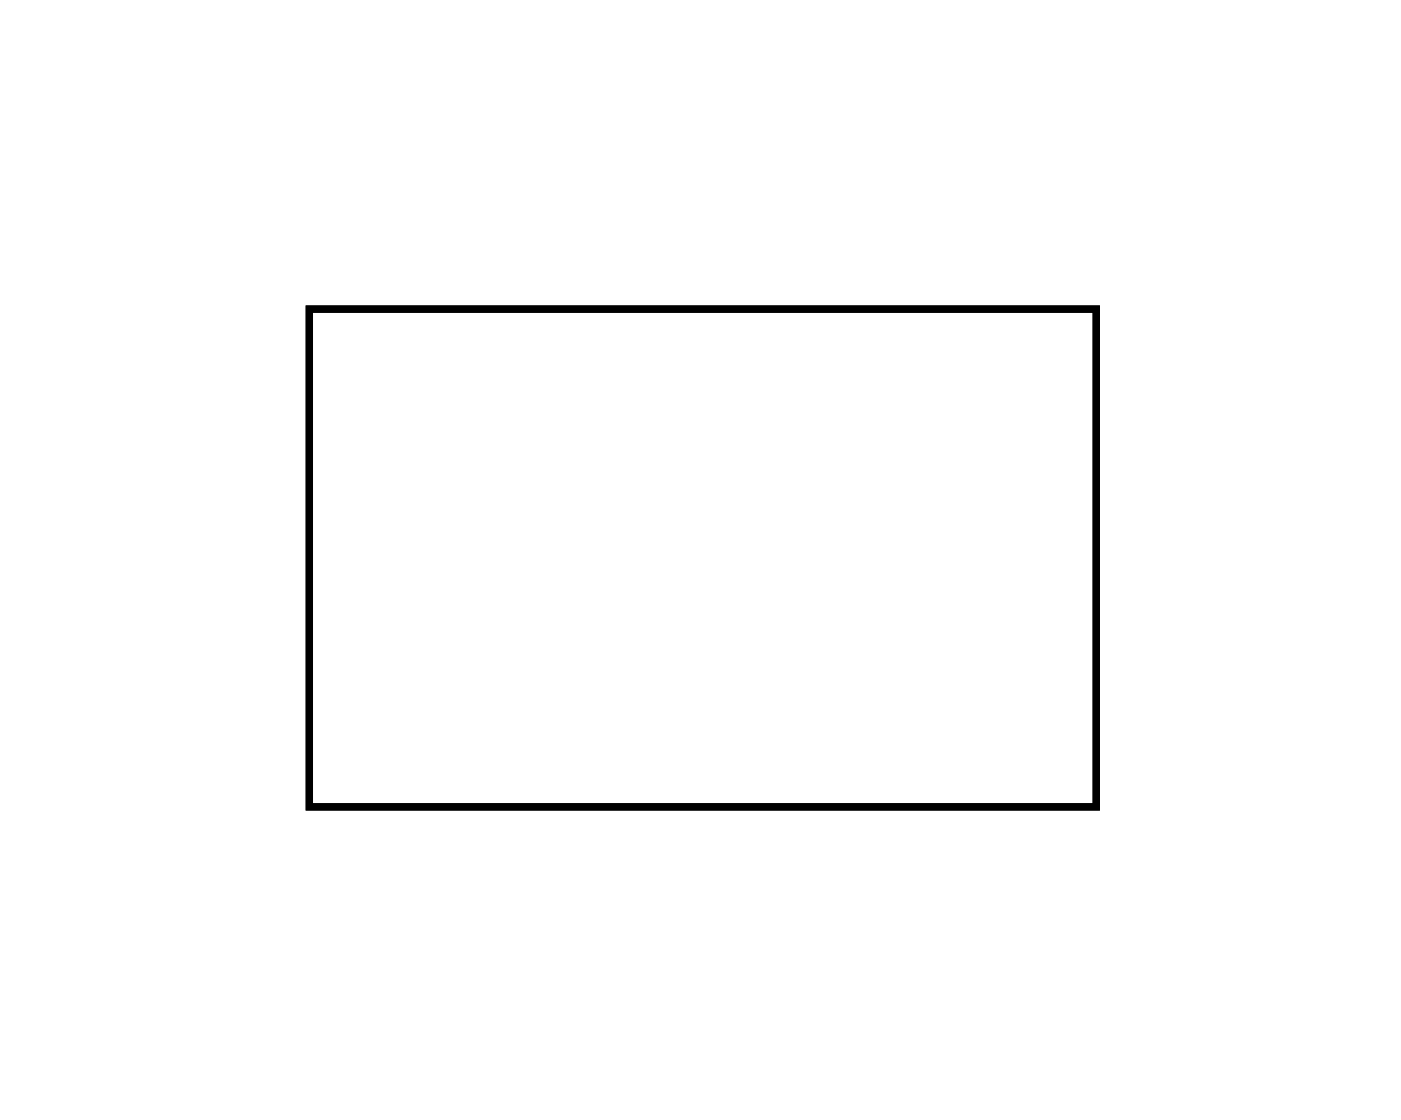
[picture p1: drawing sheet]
<svg xmlns="http://www.w3.org/2000/svg" width="39mm" height="31mm" viewBox="0 0 39 31" stroke-linecap="round" stroke-linejoin="round" font-family="sans-serif">
<path d="M8.6 8.6h21.8v13.8h-21.8z" fill="none" stroke="#000" stroke-width=".2"/>
<path d="M8.6 8.6h21.8v13.8h-21.8z" fill="none" stroke="#000" stroke-width=".03"/>
<circle cx="23.3" cy="14.2" r=".35" fill="#fff"/>
<circle cx="23.3" cy="14.2" r=".35" fill="none" stroke="#fff" stroke-width=".55"/>
<circle cx="20.7" cy="14.2" r=".35" fill="#fff"/>
<circle cx="20.7" cy="14.2" r=".35" fill="none" stroke="#fff" stroke-width=".55"/>
<circle cx="18.2" cy="14.2" r=".35" fill="#fff"/>
<circle cx="18.2" cy="14.2" r=".35" fill="none" stroke="#fff" stroke-width=".55"/>
<circle cx="15.7" cy="14.2" r=".35" fill="#fff"/>
<circle cx="15.7" cy="14.2" r=".35" fill="none" stroke="#fff" stroke-width=".55"/>
<circle cx="23.3" cy="16.7" r=".35" fill="#fff"/>
<circle cx="23.3" cy="16.7" r=".35" fill="none" stroke="#fff" stroke-width=".55"/>
<circle cx="20.7" cy="16.7" r=".35" fill="#fff"/>
<circle cx="20.7" cy="16.7" r=".35" fill="none" stroke="#fff" stroke-width=".55"/>
<circle cx="18.2" cy="16.7" r=".35" fill="#fff"/>
<circle cx="18.2" cy="16.7" r=".35" fill="none" stroke="#fff" stroke-width=".55"/>
<circle cx="15.7" cy="16.7" r=".35" fill="#fff"/>
<circle cx="15.7" cy="16.7" r=".35" fill="none" stroke="#fff" stroke-width=".55"/>
<circle cx="27.5" cy="15.5" r="1.05" fill="#fff"/>
<circle cx="27.5" cy="15.5" r="1.05" fill="none" stroke="#fff" stroke-width=".25"/>
<circle cx="11.5" cy="15.5" r="1.05" fill="#fff"/>
<circle cx="11.5" cy="15.5" r="1.05" fill="none" stroke="#fff" stroke-width=".25"/>
<path d="M13.9 20h1.2v1.2h-1.2z" fill="#fff"/>
<path d="M13.9 20h1.2v1.2h-1.2z" fill="none" stroke="#fff" stroke-width=".53"/>
<circle cx="14.5" cy="20.6" r=".61" fill="#fff"/>
<circle cx="14.5" cy="20.6" r=".61" fill="none" stroke="#fff" stroke-width=".53"/>
<circle cx="17.1" cy="20.6" r=".61" fill="#fff"/>
<circle cx="17.1" cy="20.6" r=".61" fill="none" stroke="#fff" stroke-width=".53"/>
<circle cx="19.6" cy="20.6" r=".61" fill="#fff"/>
<circle cx="19.6" cy="20.6" r=".61" fill="none" stroke="#fff" stroke-width=".53"/>
<circle cx="22.1" cy="20.6" r=".61" fill="#fff"/>
<circle cx="22.1" cy="20.6" r=".61" fill="none" stroke="#fff" stroke-width=".53"/>
<circle cx="24.7" cy="20.6" r=".61" fill="#fff"/>
<circle cx="24.7" cy="20.6" r=".61" fill="none" stroke="#fff" stroke-width=".53"/>
</svg>
